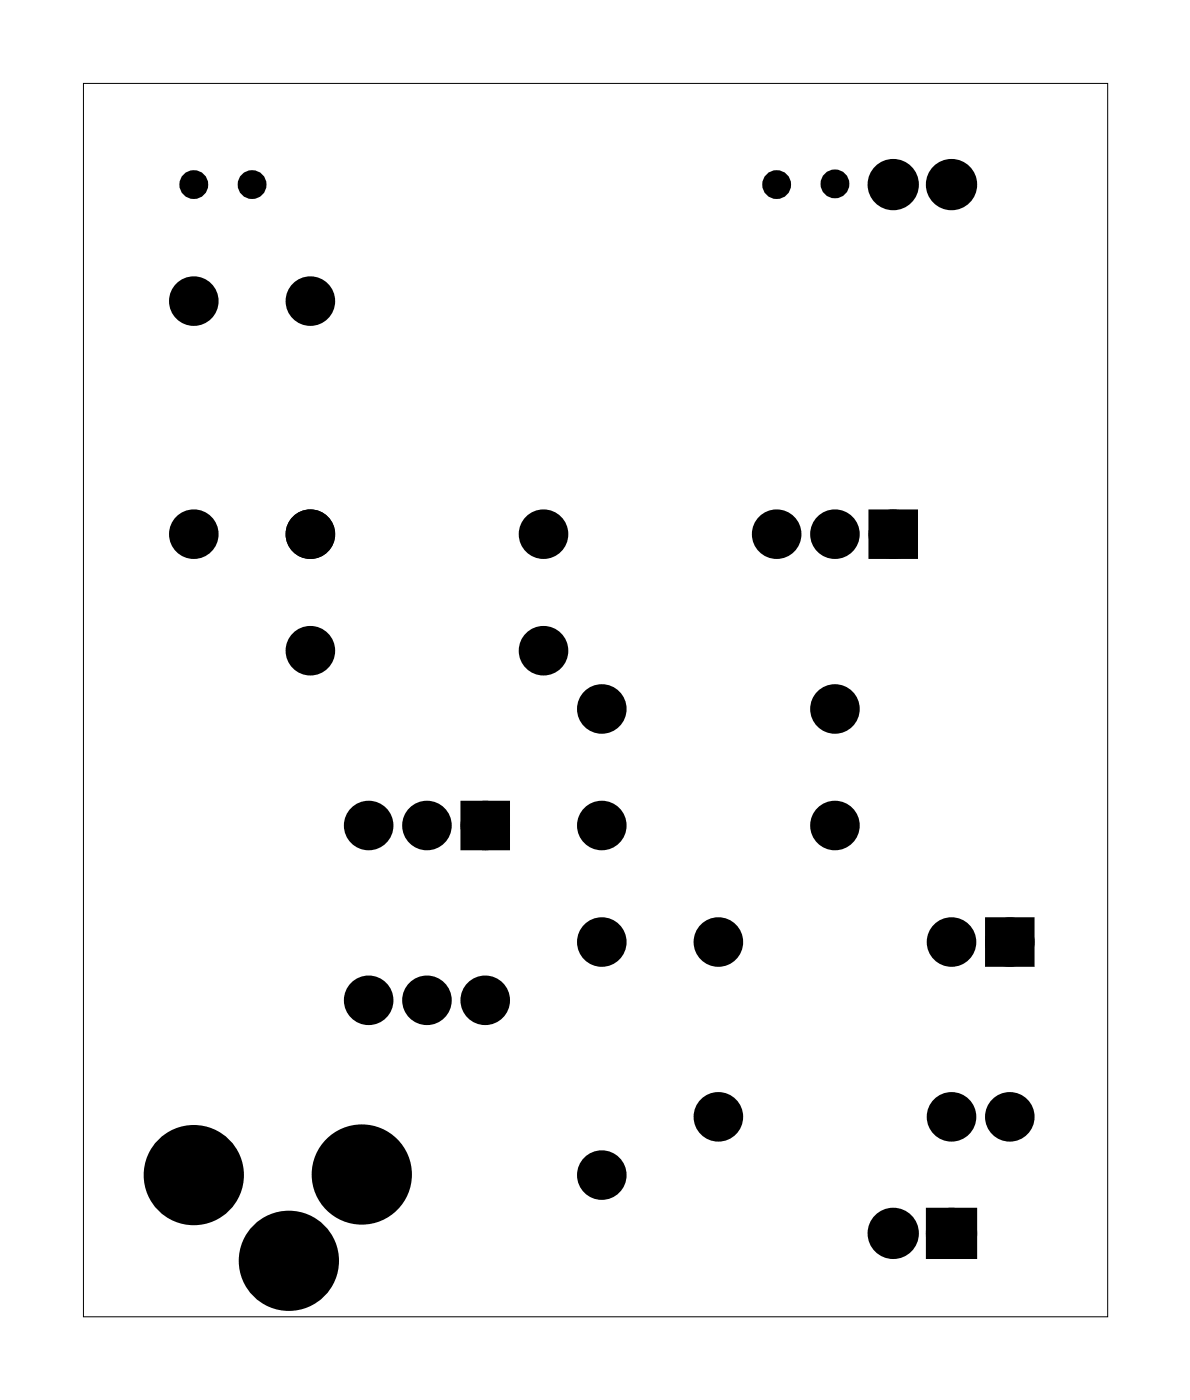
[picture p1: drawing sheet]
<svg xmlns="http://www.w3.org/2000/svg" width="52mm" height="61mm" viewBox="0 0 52 61" stroke-linecap="round" stroke-linejoin="round" font-family="sans-serif">
<path d="M3.6 3.6h44.7v53.8h-44.7z" fill="none" stroke="#000" stroke-width=".04"/>
<g fill="#000">
<circle cx="8.4" cy="13.1" r=".7"/>
<circle cx="8.4" cy="8" r=".35"/>
<circle cx="11" cy="8" r=".35"/>
<circle cx="13.5" cy="13.1" r=".7"/>
<circle cx="33.8" cy="8" r=".35"/>
<circle cx="36.4" cy="8" r=".35"/>
<circle cx="38.9" cy="8" r=".74"/>
<circle cx="41.5" cy="8" r=".74"/>
<circle cx="8.4" cy="23.3" r=".7"/>
<circle cx="13.5" cy="23.3" r=".7"/>
<circle cx="13.5" cy="28.4" r=".7"/>
<circle cx="16.1" cy="36" r=".7"/>
<circle cx="18.6" cy="36" r=".7"/>
<circle cx="21.1" cy="36" r=".7"/>
<circle cx="23.7" cy="23.3" r=".7"/>
<circle cx="23.7" cy="28.4" r=".7"/>
<circle cx="26.2" cy="36" r=".7"/>
<circle cx="26.2" cy="30.9" r=".7"/>
<circle cx="33.8" cy="23.3" r=".7"/>
<circle cx="36.4" cy="23.3" r=".7"/>
<circle cx="36.4" cy="36" r=".7"/>
<circle cx="36.4" cy="30.9" r=".7"/>
<circle cx="38.9" cy="23.3" r=".7"/>
<circle cx="8.4" cy="51.2" r="1.78"/>
<circle cx="12.6" cy="55" r="1.78"/>
<circle cx="15.8" cy="51.2" r="1.83"/>
<circle cx="16.1" cy="43.6" r=".7"/>
<circle cx="18.6" cy="43.6" r=".7"/>
<circle cx="21.1" cy="43.6" r=".7"/>
<circle cx="26.2" cy="41.1" r=".7"/>
<circle cx="26.2" cy="51.2" r=".7"/>
<circle cx="31.3" cy="48.7" r=".7"/>
<circle cx="31.3" cy="41.1" r=".7"/>
<circle cx="38.9" cy="53.8" r=".74"/>
<circle cx="41.5" cy="53.8" r=".74"/>
<circle cx="41.5" cy="48.7" r=".7"/>
<circle cx="41.5" cy="41.1" r=".7"/>
<circle cx="44" cy="48.7" r=".7"/>
<circle cx="44" cy="41.1" r=".7"/>
</g>
<g fill="none" stroke="#000" stroke-width=".76" stroke-linecap="butt">
<path d="M20.4 35.3h1.4v1.4h-1.4zM38.2 22.6h1.4v1.4h-1.4zM40.7 53h1.5v1.5h-1.5zM43.3 40.4h1.4v1.4h-1.4z"/>
<circle cx="8.4" cy="13.1" r=".7"/>
<circle cx="13.5" cy="13.1" r=".7"/>
<circle cx="38.9" cy="8" r=".74"/>
<circle cx="41.5" cy="8" r=".74"/>
<circle cx="8.4" cy="23.3" r=".7"/>
<circle cx="13.5" cy="23.3" r=".7"/>
<circle cx="13.5" cy="28.4" r=".7"/>
<circle cx="16.1" cy="36" r=".7"/>
<circle cx="18.6" cy="36" r=".7"/>
<circle cx="21.1" cy="36" r=".7"/>
<circle cx="23.7" cy="28.4" r=".7"/>
<circle cx="23.7" cy="23.3" r=".7"/>
<circle cx="26.2" cy="30.9" r=".7"/>
<circle cx="26.2" cy="36" r=".7"/>
<circle cx="33.8" cy="23.3" r=".7"/>
<circle cx="36.4" cy="23.3" r=".7"/>
<circle cx="36.4" cy="30.9" r=".7"/>
<circle cx="36.4" cy="36" r=".7"/>
<circle cx="38.9" cy="23.3" r=".7"/>
<circle cx="16.1" cy="43.6" r=".7"/>
<circle cx="18.6" cy="43.6" r=".7"/>
<circle cx="21.1" cy="43.6" r=".7"/>
<circle cx="26.2" cy="41.1" r=".7"/>
<circle cx="26.2" cy="51.2" r=".7"/>
<circle cx="31.3" cy="41.1" r=".7"/>
<circle cx="31.3" cy="48.7" r=".7"/>
<circle cx="38.9" cy="53.8" r=".74"/>
<circle cx="41.5" cy="53.8" r=".74"/>
<circle cx="41.5" cy="41.1" r=".7"/>
<circle cx="41.5" cy="48.7" r=".7"/>
<circle cx="44" cy="41.1" r=".7"/>
<circle cx="44" cy="48.7" r=".7"/>
</g>
<circle cx="15.8" cy="51.2" r="1.83" fill="none" stroke="#000" stroke-width=".71" stroke-linecap="butt"/>
<g fill="none" stroke="#000" stroke-width=".81" stroke-linecap="butt">
<circle cx="8.4" cy="51.2" r="1.78"/>
<circle cx="12.6" cy="55" r="1.78"/>
</g>
<path d="M20.4 35.3h1.4v1.4h-1.4zM38.2 22.6h1.4v1.4h-1.4zM40.7 53h1.5v1.5h-1.5zM43.3 40.4h1.4v1.4h-1.4z" fill="#000"/>
<g fill="none" stroke="#000" stroke-width=".55">
<circle cx="8.4" cy="8" r=".35"/>
<circle cx="11" cy="8" r=".35"/>
<circle cx="33.8" cy="8" r=".35"/>
<circle cx="36.4" cy="8" r=".35"/>
</g>
</svg>
